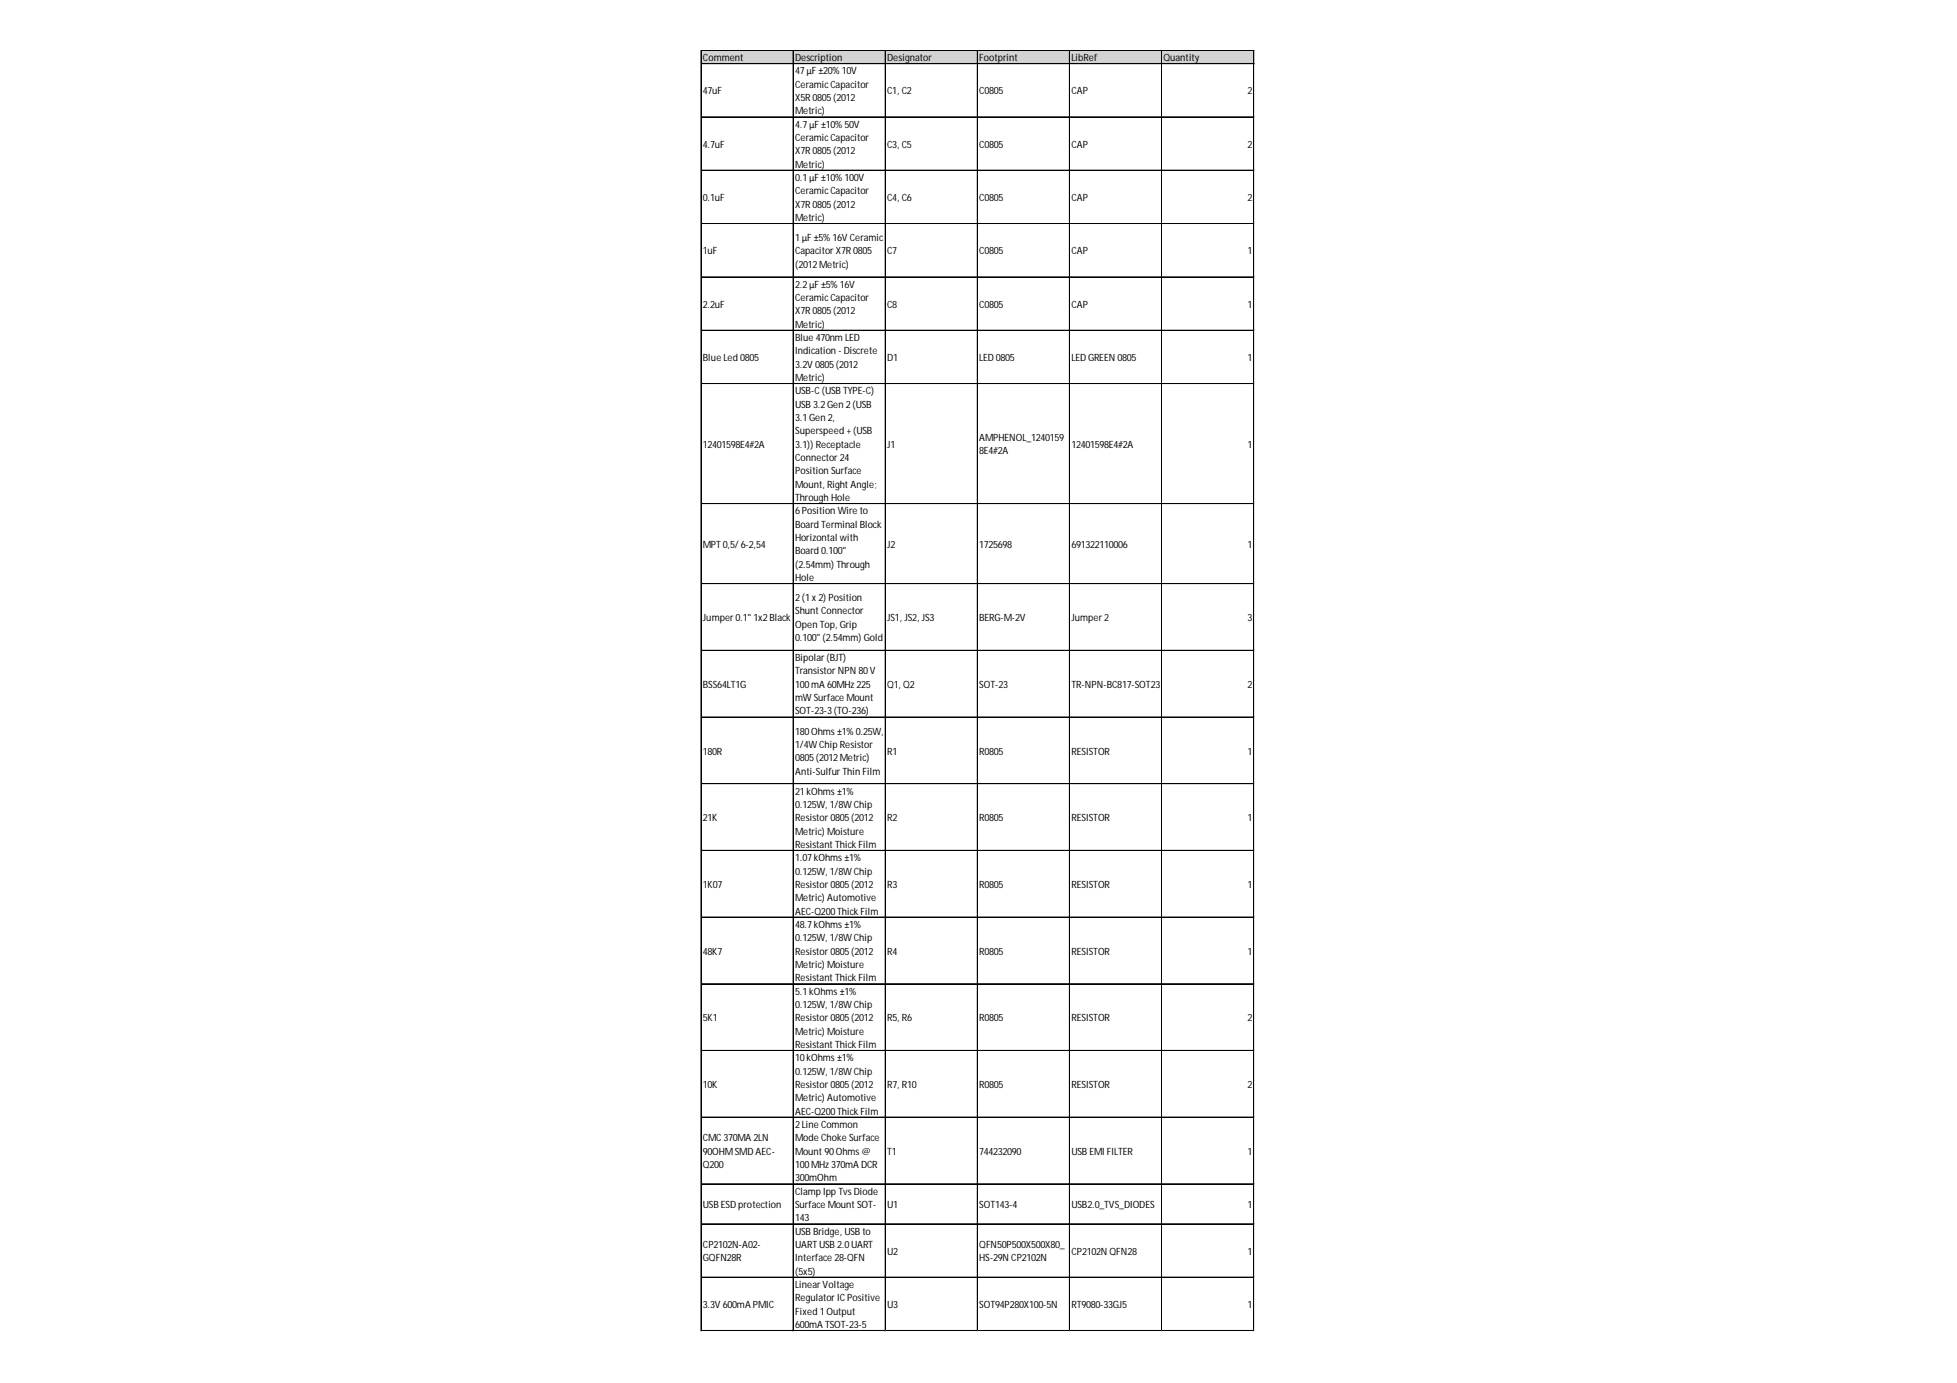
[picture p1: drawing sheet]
<svg xmlns="http://www.w3.org/2000/svg" width="297mm" height="210mm" viewBox="0 0 297 210" stroke-linecap="round" stroke-linejoin="round" font-family="sans-serif">
<defs><g id="words">
<g font-size="1.5">
<text x="106.7" y="9.3">Comment</text>
<text x="120.7" y="9.3">Description</text>
<text x="120.7" y="11.3">47µF ±20%10V</text>
<text x="134.7" y="9.3">Designator</text>
<text x="148.6" y="9.3">Footprint</text>
<text x="162.6" y="9.3">LibRef</text>
<text x="176.6" y="9.3">Quantity</text>
<text x="106.7" y="14.3">47uF</text>
<text x="120.7" y="13.3">CeramicCapacitor</text>
<text x="120.7" y="15.3">X5R0805(2012</text>
<text x="120.7" y="17.4">Metric)</text>
<text x="134.7" y="14.3">C1, C2</text>
<text x="148.6" y="14.3">C0805</text>
<text x="162.6" y="14.3">CAP</text>
<text x="189.4" y="14.3">2</text>
<text x="106.7" y="22.4">4.7uF</text>
<text x="120.7" y="19.4">4.7µF ±10%50V</text>
<text x="120.7" y="21.4">CeramicCapacitor</text>
<text x="120.7" y="23.4">X7R0805(2012</text>
<text x="134.7" y="22.4">C3, C5</text>
<text x="148.6" y="22.4">C0805</text>
<text x="162.6" y="22.4">CAP</text>
<text x="189.4" y="22.4">2</text>
<text x="120.7" y="25.5">Metric)</text>
<text x="120.7" y="27.5">0.1µF ±10%100V</text>
<text x="120.7" y="29.5">CeramicCapacitor</text>
<text x="106.7" y="30.5">0.1uF</text>
<text x="120.7" y="31.5">X7R0805(2012</text>
<text x="120.7" y="33.5">Metric)</text>
<text x="134.7" y="30.5">C4, C6</text>
<text x="148.6" y="30.5">C0805</text>
<text x="162.6" y="30.5">CAP</text>
<text x="189.4" y="30.5">2</text>
<text x="106.7" y="38.6">1uF</text>
<text x="120.7" y="36.6">1µF ±5%16V Ceramic</text>
<text x="120.7" y="38.6">CapacitorX7R0805</text>
<text x="120.7" y="40.6">(2012Metric)</text>
<text x="134.7" y="38.6">C7</text>
<text x="148.6" y="38.6">C0805</text>
<text x="162.6" y="38.6">CAP</text>
<text x="189.4" y="38.6">1</text>
<text x="106.7" y="46.7">2.2uF</text>
<text x="120.7" y="43.7">2.2µF ±5%16V</text>
<text x="120.7" y="45.7">CeramicCapacitor</text>
<text x="120.7" y="47.7">X7R0805(2012</text>
<text x="134.7" y="46.7">C8</text>
<text x="148.6" y="46.7">C0805</text>
<text x="162.6" y="46.7">CAP</text>
<text x="189.4" y="46.7">1</text>
<text x="120.7" y="49.7">Metric)</text>
<text x="120.7" y="51.8">Blue 470nm LED</text>
<text x="120.7" y="53.8">Indication - Discrete</text>
<text x="106.7" y="54.8">Blue Led 0805</text>
<text x="120.7" y="55.8">3.2V 0805(2012</text>
<text x="120.7" y="57.8">Metric)</text>
<text x="120.7" y="59.9">USB-C(USBTYPE-C)</text>
<text x="134.7" y="54.8">D1</text>
<text x="148.6" y="54.8">LED 0805</text>
<text x="162.6" y="54.8">LED GREEN 0805</text>
<text x="189.4" y="54.8">1</text>
<text x="120.7" y="61.9">USB3.2Gen 2(USB</text>
<text x="120.7" y="63.9">3.1Gen 2,</text>
<text x="120.7" y="65.9">Superspeed +(USB</text>
<text x="106.7" y="68">12401598E4#2A</text>
<text x="120.7" y="68">3.1)) Receptacle</text>
<text x="120.7" y="70">Connector24</text>
<text x="134.7" y="68">J1</text>
<text x="148.6" y="66.9">AMPHENOL_1240159</text>
<text x="148.6" y="69">8E4#2A</text>
<text x="162.6" y="68">12401598E4#2A</text>
<text x="189.4" y="68">1</text>
<text x="120.7" y="72">Position Surface</text>
<text x="120.7" y="74">Mount, RightAngle;</text>
<text x="120.7" y="76.1">Through Hole</text>
<text x="106.7" y="83.1">MPT0,5/6-2,54</text>
<text x="120.7" y="78.1">6Position Wire to</text>
<text x="120.7" y="80.1">Board Terminal Block</text>
<text x="120.7" y="82.1">Horizontal with</text>
<text x="134.7" y="83.1">J2</text>
<text x="148.6" y="83.1">1725698</text>
<text x="162.6" y="83.1">691322110006</text>
<text x="189.4" y="83.1">1</text>
<text x="120.7" y="84.2">Board 0.100&quot;</text>
<text x="120.7" y="86.2">(2.54mm) Through</text>
<text x="120.7" y="88.2">Hole</text>
<text x="106.7" y="94.3">Jumper0.1&quot; 1x2Black</text>
<text x="120.7" y="91.2">2(1x2) Position</text>
<text x="120.7" y="93.3">Shunt Connector</text>
<text x="120.7" y="95.3">Open Top, Grip</text>
<text x="134.7" y="94.3">JS1, JS2, JS3</text>
<text x="148.6" y="94.3">BERG-M-2V</text>
<text x="162.6" y="94.3">Jumper2</text>
<text x="189.4" y="94.3">3</text>
<text x="120.7" y="97.3">0.100&quot; (2.54mm) Gold</text>
<text x="120.7" y="100.3">Bipolar(BJT)</text>
<text x="106.7" y="104.4">BSS64LT1G</text>
<text x="120.7" y="102.4">TransistorNPN 80V</text>
<text x="120.7" y="104.4">100mA 60MHz 225</text>
<text x="120.7" y="106.4">mWSurface Mount</text>
<text x="134.7" y="104.4">Q1, Q2</text>
<text x="148.6" y="104.4">SOT-23</text>
<text x="162.6" y="104.4">TR-NPN-BC817-SOT23</text>
<text x="189.4" y="104.4">2</text>
<text x="120.7" y="108.4">SOT-23-3(TO-236)</text>
<text x="120.7" y="111.5">180Ohms±1%0.25W,</text>
<text x="120.7" y="113.5">1/4WChip Resistor</text>
<text x="106.7" y="114.5">180R</text>
<text x="120.7" y="115.5">0805(2012Metric)</text>
<text x="120.7" y="117.6">Anti-SulfurThin Film</text>
<text x="134.7" y="114.5">R1</text>
<text x="148.6" y="114.5">R0805</text>
<text x="162.6" y="114.5">RESISTOR</text>
<text x="189.4" y="114.5">1</text>
<text x="106.7" y="124.6">21K</text>
<text x="120.7" y="120.6">21kOhms±1%</text>
<text x="120.7" y="122.6">0.125W, 1/8WChip</text>
<text x="120.7" y="124.6">Resistor0805(2012</text>
<text x="134.7" y="124.6">R2</text>
<text x="148.6" y="124.6">R0805</text>
<text x="162.6" y="124.6">RESISTOR</text>
<text x="189.4" y="124.6">1</text>
<text x="120.7" y="126.7">Metric) Moisture</text>
<text x="120.7" y="128.7">ResistantThickFilm</text>
<text x="120.7" y="130.7">1.07kOhms±1%</text>
<text x="106.7" y="134.8">1K07</text>
<text x="120.7" y="132.7">0.125W, 1/8WChip</text>
<text x="120.7" y="134.8">Resistor0805(2012</text>
<text x="120.7" y="136.8">Metric) Automotive</text>
<text x="134.7" y="134.8">R3</text>
<text x="148.6" y="134.8">R0805</text>
<text x="162.6" y="134.8">RESISTOR</text>
<text x="189.4" y="134.8">1</text>
<text x="120.7" y="138.8">AEC-Q200ThickFilm</text>
<text x="120.7" y="140.8">48.7kOhms±1%</text>
<text x="120.7" y="142.9">0.125W, 1/8WChip</text>
<text x="106.7" y="144.9">48K7</text>
<text x="120.7" y="144.9">Resistor0805(2012</text>
<text x="120.7" y="146.9">Metric) Moisture</text>
<text x="120.7" y="148.9">ResistantThickFilm</text>
<text x="134.7" y="144.9">R4</text>
<text x="148.6" y="144.9">R0805</text>
<text x="162.6" y="144.9">RESISTOR</text>
<text x="189.4" y="144.9">1</text>
<text x="106.7" y="155">5K1</text>
<text x="120.7" y="150.9">5.1kOhms±1%</text>
<text x="120.7" y="153">0.125W, 1/8WChip</text>
<text x="120.7" y="155">Resistor0805(2012</text>
<text x="134.7" y="155">R5, R6</text>
<text x="148.6" y="155">R0805</text>
<text x="162.6" y="155">RESISTOR</text>
<text x="189.4" y="155">2</text>
<text x="120.7" y="157">Metric) Moisture</text>
<text x="120.7" y="159">ResistantThickFilm</text>
<text x="120.7" y="161.1">10kOhms±1%</text>
<text x="106.7" y="165.1">10K</text>
<text x="120.7" y="163.1">0.125W, 1/8WChip</text>
<text x="120.7" y="165.1">Resistor0805(2012</text>
<text x="120.7" y="167.1">Metric) Automotive</text>
<text x="134.7" y="165.1">R7, R10</text>
<text x="148.6" y="165.1">R0805</text>
<text x="162.6" y="165.1">RESISTOR</text>
<text x="189.4" y="165.1">2</text>
<text x="106.7" y="173.2">CMC370MA 2LN</text>
<text x="120.7" y="169.2">AEC-Q200ThickFilm</text>
<text x="120.7" y="171.2">2Line Common</text>
<text x="120.7" y="173.2">Mode Choke Surface</text>
<text x="106.7" y="175.2">90OHMSMD AEC-</text>
<text x="106.7" y="177.3">Q200</text>
<text x="120.7" y="175.2">Mount 90Ohms@</text>
<text x="120.7" y="177.3">100MHz 370mA DCR</text>
<text x="120.7" y="179.3">300mOhm</text>
<text x="134.7" y="175.2">T1</text>
<text x="148.6" y="175.2">744232090</text>
<text x="162.6" y="175.2">USBEMI FILTER</text>
<text x="189.4" y="175.2">1</text>
<text x="106.7" y="183.3">USBESD protection</text>
<text x="120.7" y="181.3">Clamp Ipp TvsDiode</text>
<text x="120.7" y="183.3">Surface Mount SOT-</text>
<text x="120.7" y="185.4">143</text>
<text x="134.7" y="183.3">U1</text>
<text x="148.6" y="183.3">SOT143-4</text>
<text x="162.6" y="183.3">USB2.0_TVS_DIODES</text>
<text x="189.4" y="183.3">1</text>
<text x="106.7" y="189.4">CP2102N-A02-</text>
<text x="106.7" y="191.4">GQFN28R</text>
<text x="120.7" y="187.4">USBBridge, USBto</text>
<text x="120.7" y="189.4">UARTUSB2.0UART</text>
<text x="120.7" y="191.4">Interface 28-QFN</text>
<text x="134.7" y="190.4">U2</text>
<text x="148.6" y="189.4">QFN50P500X500X80_</text>
<text x="148.6" y="191.4">HS-29N CP2102N</text>
<text x="162.6" y="190.4">CP2102N QFN28</text>
<text x="189.4" y="190.4">1</text>
<text x="120.7" y="193.5">(5x5)</text>
<text x="120.7" y="195.5">LinearVoltage</text>
<text x="120.7" y="197.5">RegulatorICPositive</text>
<text x="106.7" y="198.5">3.3V 600mA PMIC</text>
<text x="120.7" y="199.5">Fixed 1Output</text>
<text x="120.7" y="201.6">600mA TSOT-23-5</text>
<text x="134.7" y="198.5">U3</text>
<text x="148.6" y="198.5">SOT94P280X100-5N</text>
<text x="162.6" y="198.5">RT9080-33GJ5</text>
<text x="189.4" y="198.5">1</text>
</g>
</g></defs>
<path d="M106.4 7.7h84v2h-84z" fill="#d3d3d3"/>
<g fill="none" stroke="#000" stroke-width=".15">
<path d="M106.4 7.6v194.4M106.5 7.6h83.9M106.5 7.7h83.9M106.5 9.6h83.9M106.5 9.7h83.9M106.5 17.7h83.9M106.5 17.8h83.9M120.4 7.7v194.3M134.4 7.7v194.3M148.3 7.7v194.3M148.4 7.7v194.3M162.3 7.7v194.3"/>
<path d="M162.4 7.7v194.3M176.3 7.7v194.3M190.3 7.7v194.3M106.5 25.8h83.9M106.5 25.9h83.9M106.5 33.9h83.9M106.5 34h83.9M106.5 42h83.9M106.5 42.1h83.9M106.5 50.1h83.9M106.5 50.2h83.9M106.5 58.2h83.9"/>
<path d="M106.5 58.3h83.9M106.5 76.4h83.9M106.5 76.5h83.9M106.5 88.6h83.9M106.5 98.7h83.9M106.5 108.8h83.9M106.5 108.9h83.9M106.5 118.9h83.9M106.5 119h83.9M106.5 129.1h83.9M106.5 139.2h83.9M106.5 149.3h83.9"/>
<path d="M106.5 149.4h83.9M106.5 159.4h83.9M106.5 159.5h83.9M106.5 169.5h83.9M106.5 169.6h83.9M106.5 179.7h83.9M106.5 185.7h83.9M106.5 185.8h83.9M106.5 193.8h83.9M106.5 193.9h83.9M106.5 201.9h83.9M106.5 202h83.9"/>
</g>
<path d="M106.4 202v.1" fill="none" stroke="#d4d4d4" stroke-width=".15"/>
<path d="M106.4 202l.1 .1z" fill="#d4d4d4"/>
<path d="M120.4 202v.1" fill="none" stroke="#d4d4d4" stroke-width=".15"/>
<path d="M120.4 202l.1 .1z" fill="#d4d4d4"/>
<path d="M134.4 202v.1" fill="none" stroke="#d4d4d4" stroke-width=".15"/>
<path d="M134.4 202l.1 .1z" fill="#d4d4d4"/>
<path d="M148.3 202v.1" fill="none" stroke="#d4d4d4" stroke-width=".15"/>
<path d="M148.3 202l.1 .1z" fill="#d4d4d4"/>
<path d="M162.3 202v.1" fill="none" stroke="#d4d4d4" stroke-width=".15"/>
<path d="M162.3 202l.1 .1z" fill="#d4d4d4"/>
<path d="M176.3 202v.1" fill="none" stroke="#d4d4d4" stroke-width=".15"/>
<path d="M176.3 202l.1 .1z" fill="#d4d4d4"/>
<path d="M190.3 202v.1" fill="none" stroke="#d4d4d4" stroke-width=".15"/>
<path d="M190.3 202l.1 .1z" fill="#d4d4d4"/>
<path d="M190.4 17.7h.1" fill="none" stroke="#d4d4d4" stroke-width=".15"/>
<path d="M190.4 17.7v.1z" fill="#d4d4d4"/>
<path d="M190.4 25.8h.1" fill="none" stroke="#d4d4d4" stroke-width=".15"/>
<path d="M190.4 25.8v.1z" fill="#d4d4d4"/>
<path d="M190.4 33.9h.1" fill="none" stroke="#d4d4d4" stroke-width=".15"/>
<path d="M190.4 33.9v.1z" fill="#d4d4d4"/>
<path d="M190.4 42h.1" fill="none" stroke="#d4d4d4" stroke-width=".15"/>
<path d="M190.4 42v.1z" fill="#d4d4d4"/>
<path d="M190.4 50.1h.1" fill="none" stroke="#d4d4d4" stroke-width=".15"/>
<path d="M190.4 50.1v.1z" fill="#d4d4d4"/>
<path d="M190.4 58.2h.1" fill="none" stroke="#d4d4d4" stroke-width=".15"/>
<path d="M190.4 58.2v.1z" fill="#d4d4d4"/>
<path d="M190.4 76.4h.1" fill="none" stroke="#d4d4d4" stroke-width=".15"/>
<path d="M190.4 76.4v.1z" fill="#d4d4d4"/>
<path d="M190.4 88.6h.1" fill="none" stroke="#d4d4d4" stroke-width=".15"/>
<path d="M190.4 88.6v.1z" fill="#d4d4d4"/>
<path d="M190.4 98.7h.1" fill="none" stroke="#d4d4d4" stroke-width=".15"/>
<path d="M190.4 98.7v.1z" fill="#d4d4d4"/>
<path d="M190.4 108.8h.1" fill="none" stroke="#d4d4d4" stroke-width=".15"/>
<path d="M190.4 108.8v.1z" fill="#d4d4d4"/>
<path d="M190.4 118.9h.1" fill="none" stroke="#d4d4d4" stroke-width=".15"/>
<path d="M190.4 118.9v.1z" fill="#d4d4d4"/>
<path d="M190.4 129.1h.1" fill="none" stroke="#d4d4d4" stroke-width=".15"/>
<path d="M190.4 129.1v.1z" fill="#d4d4d4"/>
<path d="M190.4 139.2h.1" fill="none" stroke="#d4d4d4" stroke-width=".15"/>
<path d="M190.4 139.2v.1z" fill="#d4d4d4"/>
<path d="M190.4 149.3h.1" fill="none" stroke="#d4d4d4" stroke-width=".15"/>
<path d="M190.4 149.3v.1z" fill="#d4d4d4"/>
<path d="M190.4 159.4h.1" fill="none" stroke="#d4d4d4" stroke-width=".15"/>
<path d="M190.4 159.4v.1z" fill="#d4d4d4"/>
<path d="M190.4 169.5h.1" fill="none" stroke="#d4d4d4" stroke-width=".15"/>
<path d="M190.4 169.5v.1z" fill="#d4d4d4"/>
<path d="M190.4 179.7h.1" fill="none" stroke="#d4d4d4" stroke-width=".15"/>
<path d="M190.4 179.7v.1z" fill="#d4d4d4"/>
<path d="M190.4 185.7h.1" fill="none" stroke="#d4d4d4" stroke-width=".15"/>
<path d="M190.4 185.7v.1z" fill="#d4d4d4"/>
<path d="M190.4 193.8h.1" fill="none" stroke="#d4d4d4" stroke-width=".15"/>
<path d="M190.4 193.8v.1z" fill="#d4d4d4"/>
<path d="M190.4 201.9h.1" fill="none" stroke="#d4d4d4" stroke-width=".15"/>
<path d="M190.4 201.9v.1z" fill="#d4d4d4"/>
<use href="#words"/>
</svg>
